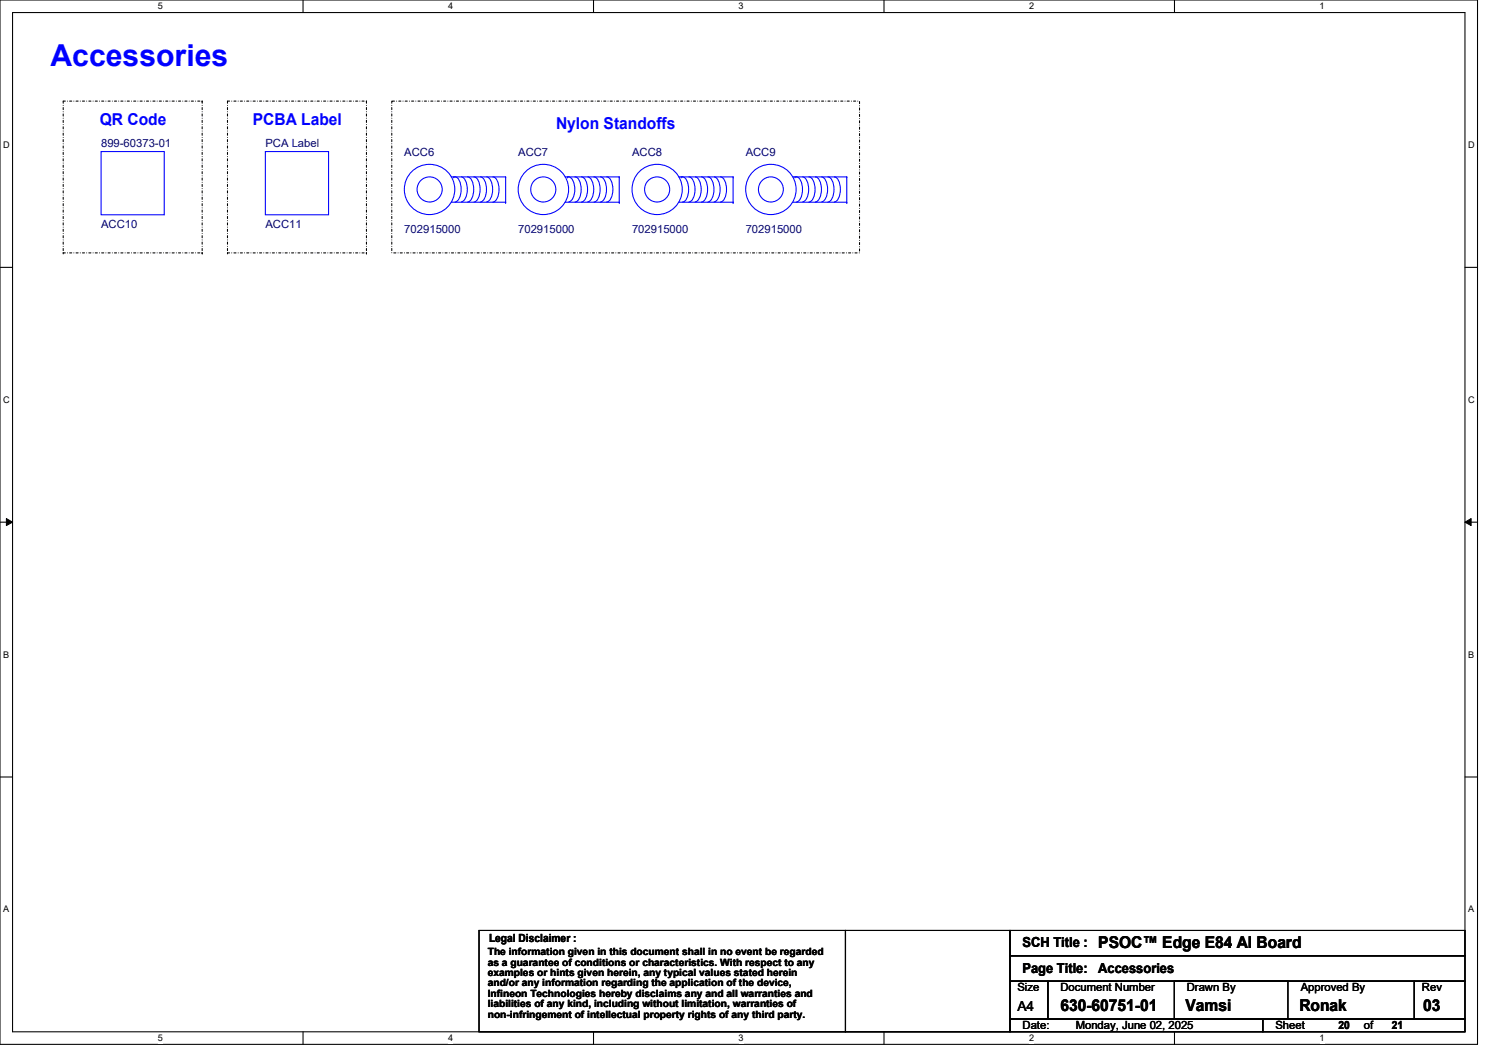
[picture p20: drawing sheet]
<svg xmlns="http://www.w3.org/2000/svg" width="297mm" height="210mm" viewBox="0 0 297 210" stroke-linecap="round" stroke-linejoin="round" font-family="sans-serif">
<defs><g id="words">
<text font-size="6" fill="#00f" x="10" y="13.1">Accessories</text>
<g font-size="3.3" fill="#00f">
<text x="19.9" y="24.8">QR Code</text>
<text x="50.3" y="24.8">PCBA Label</text>
<text x="110.6" y="25.6">Nylon Standoffs</text>
</g>
<g font-size="3.3">
<text x="218.5" y="188.6">PSOC™ Edge E84 AI Board</text>
<text x="210.9" y="201.1">630-60751-01</text>
<text x="235.8" y="201.1">Vamsi</text>
<text x="258.5" y="201.1">Ronak</text>
<text x="283.1" y="201.1">03</text>
</g>
<g font-size="2.8">
<text x="203.4" y="188.4">SCH Title :</text>
<text x="203.4" y="193.4">Page Title:</text>
<text x="218.5" y="193.4">Accessories</text>
<text x="202.4" y="201.1">A4</text>
</g>
<g font-size="2.2" fill="#000080">
<text x="20.1" y="29.2">899-60373-01</text>
<text x="52.8" y="29.2">PCA Label</text>
<text x="80.4" y="30.9">ACC6</text>
<text x="103.1" y="30.9">ACC7</text>
<text x="125.7" y="30.9">ACC8</text>
<text x="148.3" y="30.9">ACC9</text>
<text x="20.1" y="45.3">ACC10</text>
<text x="52.8" y="45.3">ACC11</text>
<text x="80.4" y="46.3">702915000</text>
<text x="103.1" y="46.3">702915000</text>
<text x="125.7" y="46.3">702915000</text>
<text x="148.3" y="46.3">702915000</text>
</g>
<g font-size="2.2">
<text x="97.3" y="187.4">Legal Disclaimer :</text>
<text x="202.4" y="197.1">Size</text>
<text x="210.9" y="197.1">Document Number</text>
<text x="236.1" y="197.1">Drawn By</text>
<text x="258.7" y="197.1">Approved By</text>
<text x="282.9" y="197.1">Rev</text>
<text x="203.4" y="204.7">Date:</text>
<text x="214" y="204.7">Monday, June 02, 2025</text>
<text x="253.7" y="204.7">Sheet</text>
<text x="266.3" y="204.7">20</text>
<text x="271.3" y="204.7">of</text>
<text x="276.9" y="204.7">21</text>
</g>
<g font-size="2">
<text x="97" y="189.9">The information given in this document shall in no event be regarded</text>
<text x="97" y="192">as a guarantee of conditions or characteristics. With respect to any</text>
<text x="97" y="194.1">examples or hints given herein, any typical values stated herein</text>
<text x="97" y="196.2">and/or any information regarding the application of the device,</text>
<text x="97" y="198.2">Infineon Technologies hereby disclaims any and all warranties and</text>
<text x="97" y="200.3">liabilities of any kind, including without limitation, warranties of</text>
<text x="97" y="202.4">non-infringement of intellectual property rights of any third party.</text>
</g>
<g font-size="1.8">
<text x="31.4" y="1.9">5</text>
<text x="89.2" y="1.9">4</text>
<text x="146.9" y="1.9">3</text>
<text x="204.7" y="1.9">2</text>
<text x="262.5" y="1.9">1</text>
<text x=".6" y="29.4">D</text>
<text x="292.1" y="29.4">D</text>
<text x=".6" y="80.1">C</text>
<text x="292.1" y="80.1">C</text>
<text x=".6" y="130.8">B</text>
<text x="292.1" y="130.8">B</text>
<text x=".6" y="181.4">A</text>
<text x="292.1" y="181.4">A</text>
<text x="31.4" y="207.1">5</text>
<text x="89.2" y="207.1">4</text>
<text x="146.9" y="207.1">3</text>
<text x="204.7" y="207.1">2</text>
<text x="262.5" y="207.1">1</text>
</g>
</g></defs>
<path d="M0 0h293.9v207.7h-293.9zM2.5 2.5h288.9v202.7h-288.9z" fill="none" stroke="#000" stroke-width=".21"/>
<g fill="#fff">
<path d="M31.4 .3h.9v1.9h-.9z"/>
<path d="M31.4 205.4h.9v2h-.9z"/>
</g>
<path d="M60.3 0v2.5M60.3 205.2v2.5" fill="none" stroke="#000" stroke-width=".21"/>
<g fill="#fff">
<path d="M89.2 .3h.9v1.9h-.9z"/>
<path d="M89.2 205.4h.9v2h-.9z"/>
</g>
<path d="M118.1 0v2.5M118.1 205.2v2.5" fill="none" stroke="#000" stroke-width=".21"/>
<g fill="#fff">
<path d="M146.9 .3h1v1.9h-1z"/>
<path d="M146.9 205.4h1v2h-1z"/>
</g>
<path d="M175.9 0v2.5M175.9 205.2v2.5" fill="none" stroke="#000" stroke-width=".21"/>
<g fill="#fff">
<path d="M204.7 .3h1v1.9h-1z"/>
<path d="M204.7 205.4h1v2h-1z"/>
</g>
<path d="M233.6 0v2.5M233.6 205.2v2.5" fill="none" stroke="#000" stroke-width=".21"/>
<g fill="#fff">
<path d="M262.5 .3h1v1.9h-1z"/>
<path d="M262.5 205.4h1v2h-1z"/>
<path d="M.6 27.8h1.3v2h-1.3z"/>
<path d="M292.1 27.8h1.2v2h-1.2z"/>
<path d="M.6 78.5h1.3v2h-1.3z"/>
<path d="M292.1 78.5h1.2v2h-1.2z"/>
</g>
<path d="M0 53.2h2.5M291.4 53.2h2.5" fill="none" stroke="#000" stroke-width=".21"/>
<g fill="#fff">
<path d="M.6 129.2h1.2v1.9h-1.2z"/>
<path d="M292.1 129.2h1.1v1.9h-1.1z"/>
</g>
<path d="M0 103.8h2.5M291.4 103.8h2.5" fill="none" stroke="#000" stroke-width=".21"/>
<path d="M1.3 103.1l1.2 .7-1.2 .7zM291.4 103.8l1.3-.7v1.4z" fill="#000"/>
<path d="M1.3 103.1l1.2 .7-1.2 .7zM291.4 103.8l1.3-.7v1.4z" fill="none" stroke="#000" stroke-width=".2"/>
<g fill="#fff">
<path d="M.6 179.8h1.2v2h-1.2z"/>
<path d="M292.1 179.8h1.1v2h-1.1z"/>
</g>
<path d="M0 154.5h2.5M291.4 154.5h2.5M95.3 185h72.9v20.2h-72.9zM168.2 185h32.7v20.2h-32.7zM200.9 185h90.5v5.1h-90.5zM200.9 195.1h7.5v7.5h-7.5zM200.9 190.1h90.5v5h-90.5zM208.4 195.1h72.9v7.5h-72.9zM233.6 195.1h22.6v7.5h-22.6zM281.3 195.1h10.1v7.5h-10.1zM200.9 202.6h50.3v2.6h-50.3zM251.2 202.6h40.2v2.6h-40.2z" fill="none" stroke="#000" stroke-width=".21"/>
<g fill="none" stroke="#000" stroke-width=".21" stroke-dasharray=".4 .4 0 .4">
<path d="M12.6 20.1h27.6M12.6 20.1v30.2M40.2 20.1h.1M40.2 20.1v30.2M45.3 20.1h27.6M45.3 20.1v30.2M72.9 20.1h.1M72.9 20.1v30.2M77.9 20.1h93.1v30.2h-93.1zM12.6 50.3h.1M12.6 50.3h27.6M40.2 50.3h.1"/>
<path d="M45.3 50.3h.1M45.3 50.3h27.6M72.9 50.3h.1"/>
</g>
<g fill="none" stroke="#00f" stroke-width=".21">
<path d="M20.1 30.1h12.6v12.6h-12.6zM52.8 30.1h12.6v12.6h-12.6zM89.7 35.2h10.9M90.3 35.2h.1M90.5 35.2a2.23 2.23 0 0 1 1.2 2.5 2.3 2.3 0 0 1-1.2 2.5M91.8 35.2a2.34 2.34 0 0 1 1.2 2.5 2.31 2.31 0 0 1-1.2 2.4M93 35.2a2.23 2.23 0 0 1 1.2 2.5 2.26 2.26 0 0 1-1.2 2.5M94.3 35.2a2.23 2.23 0 0 1 1.2 2.5 2.3 2.3 0 0 1-1.2 2.5M95.5 35.2a2.23 2.23 0 0 1 1.3 2.5 2.3 2.3 0 0 1-1.3 2.5M96.8 35.2a2.34 2.34 0 0 1 1.2 2.5 2.31 2.31 0 0 1-1.2 2.4M98 35.2a2.23 2.23 0 0 1 1.3 2.5 2.26 2.26 0 0 1-1.3 2.5M100.6 35.2h.1"/>
<path d="M100.6 35.2v5M112.4 35.2h10.8M112.9 35.2h.1M113.2 35.2a2.34 2.34 0 0 1 1.1 2.5 2.31 2.31 0 0 1-1.1 2.4M114.4 35.2a2.23 2.23 0 0 1 1.2 2.5 2.26 2.26 0 0 1-1.2 2.5M115.7 35.2a2.23 2.23 0 0 1 1.2 2.5 2.3 2.3 0 0 1-1.2 2.5M116.9 35.2a2.34 2.34 0 0 1 1.2 2.5 2.31 2.31 0 0 1-1.2 2.4M118.2 35.2a2.23 2.23 0 0 1 1.2 2.5 2.26 2.26 0 0 1-1.2 2.5M119.4 35.2a2.23 2.23 0 0 1 1.2 2.5 2.3 2.3 0 0 1-1.2 2.5M120.7 35.2a2.23 2.23 0 0 1 1.2 2.5 2.3 2.3 0 0 1-1.2 2.5M123.2 35.2h.1M123.2 35.2v5"/>
<path d="M135 35.2h10.8M135.5 35.2h.1M135.8 35.2a2.23 2.23 0 0 1 1.2 2.5 2.26 2.26 0 0 1-1.2 2.5M137 35.2a2.23 2.23 0 0 1 1.3 2.5 2.3 2.3 0 0 1-1.3 2.5M138.3 35.2a2.34 2.34 0 0 1 1.2 2.5 2.31 2.31 0 0 1-1.2 2.4M139.5 35.2a2.23 2.23 0 0 1 1.3 2.5 2.26 2.26 0 0 1-1.3 2.5M140.8 35.2a2.23 2.23 0 0 1 1.2 2.5 2.3 2.3 0 0 1-1.2 2.5M142.1 35.2a2.34 2.34 0 0 1 1.2 2.5 2.31 2.31 0 0 1-1.2 2.4M143.3 35.2a2.23 2.23 0 0 1 1.2 2.5 2.26 2.26 0 0 1-1.2 2.5M145.8 35.2h.1M145.8 35.2v5M157.6 35.2h10.8"/>
<path d="M158.2 35.2h.1M158.4 35.2a2.23 2.23 0 0 1 1.2 2.5 2.3 2.3 0 0 1-1.2 2.5M159.7 35.2a2.34 2.34 0 0 1 1.2 2.5 2.31 2.31 0 0 1-1.2 2.4M160.9 35.2a2.23 2.23 0 0 1 1.2 2.5 2.26 2.26 0 0 1-1.2 2.5M162.2 35.2a2.23 2.23 0 0 1 1.2 2.5 2.3 2.3 0 0 1-1.2 2.5M163.4 35.2a2.34 2.34 0 0 1 1.2 2.5 2.31 2.31 0 0 1-1.2 2.4M164.7 35.2a2.23 2.23 0 0 1 1.2 2.5 2.26 2.26 0 0 1-1.2 2.5M165.9 35.2a2.23 2.23 0 0 1 1.3 2.5 2.3 2.3 0 0 1-1.3 2.5M168.4 35.2h.1M168.4 35.2v5M89.7 40.2h10.9M100.6 40.2h.1"/>
<path d="M112.4 40.2h10.8M123.2 40.2h.1M135 40.2h10.8M145.8 40.2h.1M157.6 40.2h10.8M168.4 40.2h.1"/>
<circle cx="85.5" cy="37.7" r="5"/>
<circle cx="85.5" cy="37.7" r="2.5"/>
<circle cx="108.1" cy="37.7" r="2.5"/>
<circle cx="108.1" cy="37.7" r="5"/>
<circle cx="130.7" cy="37.7" r="5"/>
<circle cx="130.7" cy="37.7" r="2.5"/>
<circle cx="153.3" cy="37.7" r="2.49"/>
<circle cx="153.4" cy="37.7" r="5"/>
</g>
<use href="#words"/>
</svg>
